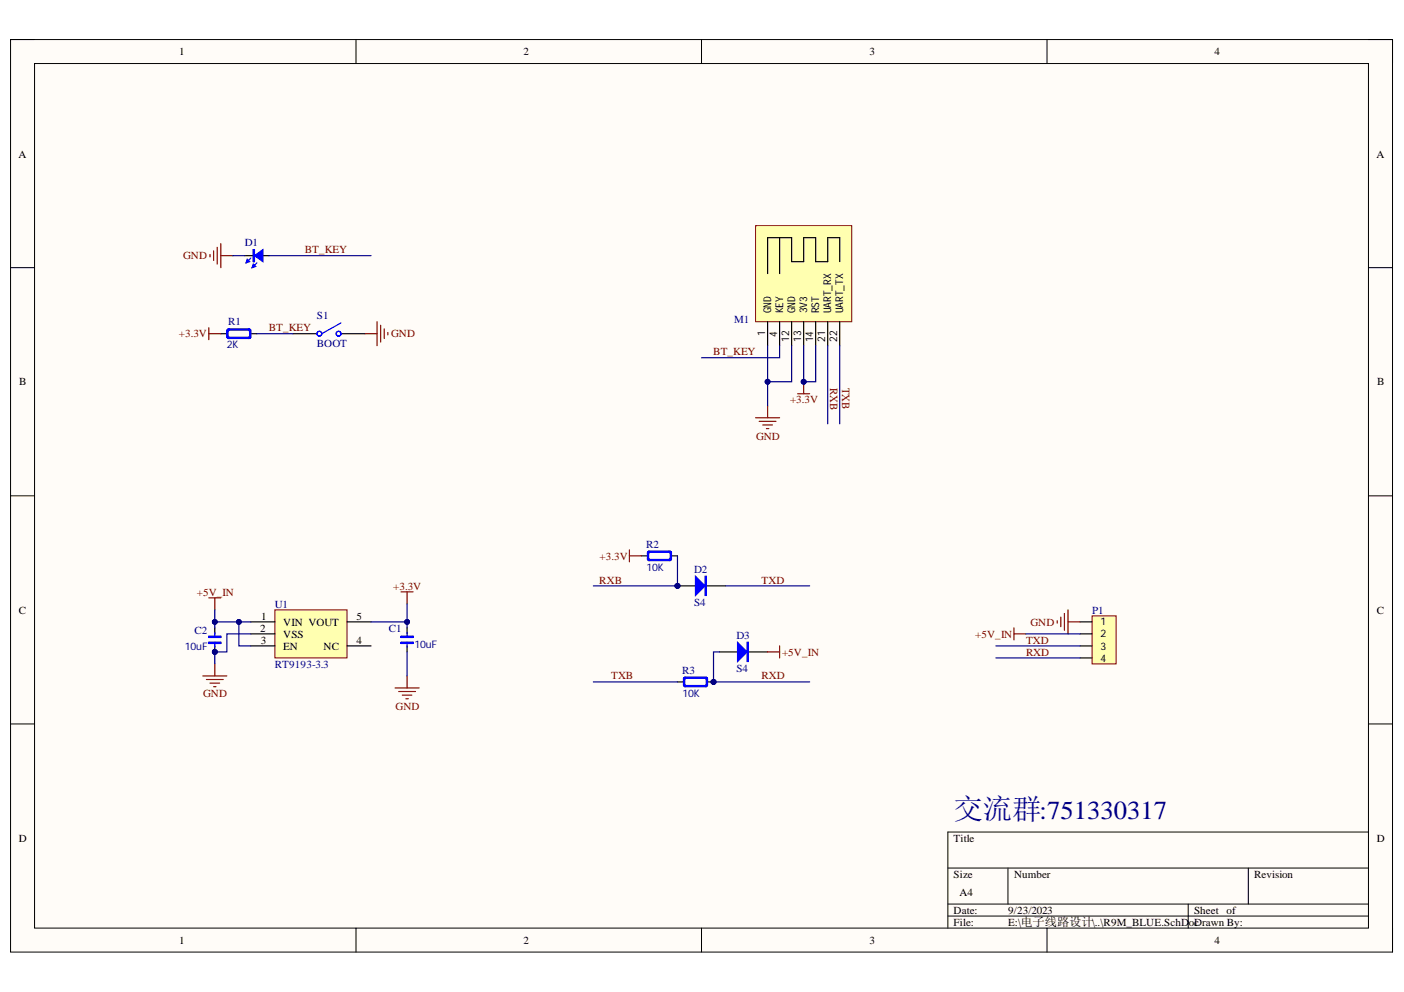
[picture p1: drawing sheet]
<svg xmlns="http://www.w3.org/2000/svg" width="297mm" height="210mm" viewBox="0 0 297 210" stroke-linecap="round" stroke-linejoin="round" font-family="sans-serif">
<defs><g id="words">
<text font-size="6.1" fill="#000080" x="201.8" y="173.4">交流群:751330317</text>
<g font-size="2.3">
<text x="37.9" y="11.7">1</text>
<text x="110.8" y="11.7">2</text>
<text x="184" y="11.7">3</text>
<text x="256.9" y="11.7">4</text>
<text x="3.9" y="33.3">A</text>
<text x="291.2" y="33.3">A</text>
<text x="161.9" y="71.1" transform="rotate(-90 161.9 71.1)">1</text>
<text x="163.2" y="66.3" transform="rotate(-90 163.2 66.3)">GND</text>
<text x="164.4" y="71.2" transform="rotate(-90 164.4 71.2)">4</text>
<text x="165.7" y="66.3" transform="rotate(-90 165.7 66.3)">KEY</text>
<text x="168.2" y="66.3" transform="rotate(-90 168.2 66.3)">GND</text>
<text x="170.8" y="66.3" transform="rotate(-90 170.8 66.3)">3V3</text>
<text x="173.3" y="66.3" transform="rotate(-90 173.3 66.3)">RST</text>
<text x="175.9" y="66.3" transform="rotate(-90 175.9 66.3)">UART_RX</text>
<text x="178.4" y="66.3" transform="rotate(-90 178.4 66.3)">UART_TX</text>
<text x="167" y="72.4" transform="rotate(-90 167 72.4)">12</text>
<text x="169.5" y="72.3" transform="rotate(-90 169.5 72.3)">13</text>
<text x="172" y="72.4" transform="rotate(-90 172 72.4)">14</text>
<text x="174.6" y="72.3" transform="rotate(-90 174.6 72.3)">21</text>
<text x="177.1" y="72.4" transform="rotate(-90 177.1 72.4)">22</text>
<text x="4.1" y="81.5">B</text>
<text x="291.4" y="81.5">B</text>
<text x="4" y="129.8">C</text>
<text x="55.3" y="131.1">1</text>
<text x="75.4" y="131.1">5</text>
<text x="291.3" y="129.8">C</text>
<text x="55" y="133.6">2</text>
<text x="55.2" y="136.2">3</text>
<text x="59.9" y="132.4">VIN VOUT</text>
<text x="59.9" y="134.9">VSS</text>
<text x="59.9" y="137.4">EN</text>
<text x="68.5" y="137.4">NC</text>
<text x="75.4" y="136.2">4</text>
<text x="4" y="178.1">D</text>
<text x="201.8" y="178.1">Title</text>
<text x="291.3" y="178.1">D</text>
<text x="201.8" y="185.7">Size</text>
<text x="214.5" y="185.7">Number</text>
<text x="265.3" y="185.7">Revision</text>
<text x="203" y="189.5">A4</text>
<text x="201.8" y="193.3">Date:</text>
<text x="201.8" y="195.9">File:</text>
<text x="213.3" y="193.3">9/23/2023</text>
<text x="213.3" y="195.9">E:\电子线路设计\..\R9M_BLUE.SchD</text>
<text x="251.5" y="195.9">oDrawn By:</text>
<text x="252.6" y="193.3">Sheet of</text>
<text x="252.6" y="195.9">c</text>
<text x="37.9" y="199.7">1</text>
<text x="110.8" y="199.7">2</text>
<text x="184" y="199.7">3</text>
<text x="256.9" y="199.7">4</text>
</g>
<g font-size="2.3" fill="#000080">
<text x="51.8" y="52.1">D1</text>
<text x="48.2" y="68.8">R1</text>
<text x="67" y="67.6">S1</text>
<text x="155.3" y="68.3">M1</text>
<text x="67" y="73.4">BOOT</text>
<text x="136.7" y="115.9">R2</text>
<text x="146.8" y="121.2">D2</text>
<text x="58.1" y="128.6">U1</text>
<text x="146.8" y="128.3">S4</text>
<text x="231" y="129.8">P1</text>
<text x="41.1" y="134.1">C2</text>
<text x="82.3" y="133.6">C1</text>
<text x="155.8" y="135.2">D3</text>
<text x="58.1" y="141.2">RT9193-3.3</text>
<text x="144.3" y="142.5">R3</text>
<text x="155.8" y="142.3">S4</text>
</g>
<g font-size="2.3" fill="#800000">
<text x="64.5" y="53.6">BT_KEY</text>
<text x="38.8" y="54.9">GND</text>
<text x="37.8" y="71.4">+3.3V</text>
<text x="56.9" y="70.1">BT_KEY</text>
<text x="82.8" y="71.4">GND</text>
<text x="150.9" y="75.2">BT_KEY</text>
<text x="175.6" y="82" transform="rotate(90 175.6 82)">RXB</text>
<text x="178.1" y="82" transform="rotate(90 178.1 82)">TXB</text>
<text x="167.1" y="85.3">+3.3V</text>
<text x="159.9" y="93">GND</text>
<text x="126.9" y="118.4">+3.3V</text>
<text x="83.2" y="124.8">+3.3V</text>
<text x="126.8" y="123.5">RXB</text>
<text x="161.1" y="123.5">TXD</text>
<text x="41.6" y="126">+5V_IN</text>
<text x="206.3" y="134.9">+5V_IN</text>
<text x="217.1" y="136.2">TXD</text>
<text x="218" y="132.4">GND</text>
<text x="129.3" y="143.8">TXB</text>
<text x="161.1" y="143.8">RXD</text>
<text x="165.4" y="138.7">+5V_IN</text>
<text x="217.1" y="138.7">RXD</text>
<text x="43" y="147.6">GND</text>
<text x="83.7" y="150.2">GND</text>
</g>
<g font-size="2.2" fill="#000080">
<text x="48" y="73.6">2K</text>
<text x="136.8" y="120.9">10K</text>
<text x="39.1" y="137.4">10uF</text>
<text x="87.7" y="137.1">10uF</text>
<text x="144.4" y="147.6">10K</text>
</g>
<g font-size="2.2">
<text x="232.8" y="132.3">1</text>
<text x="232.8" y="134.8">2</text>
<text x="232.8" y="137.4">3</text>
<text x="232.8" y="140">4</text>
</g>
</g></defs>
<path d="M2.2 8.4h292.4v193.1h-292.4z" fill-rule="evenodd" fill="#fffcf8"/>
<path d="M2.2 8.4h292.4v193.1h-292.4z" fill="none" stroke="#000" stroke-width=".21"/>
<path d="M7.3 13.4h282.2v183h-282.2z" fill-rule="evenodd" fill="#fffcf8"/>
<g fill="none" stroke="#000" stroke-width=".21">
<path d="M2.2 8.4h5.1M7.3 13.4h282.2v183h-282.2zM75.3 8.4v5M148.4 8.4v5M221.5 8.4v5M289.5 8.4h5.1v5M2.2 56.6h5.1M289.5 56.6h5.1M2.2 104.9h5.1M289.5 104.9h5.1M2.2 153.2h5.1M289.5 153.2h5.1"/>
<path d="M289.5 176.1h-89v20.3M75.3 196.4v5.1M148.4 196.4v5.1M200.5 183.7h89M200.5 191.3h89M200.5 193.8h89M213.3 183.7v7.6M221.5 196.4v5.1M251.4 191.3v5.1M264.1 183.7v7.6M294.6 196.4v5.1"/>
</g>
<g fill="none" stroke="#800000" stroke-width=".25">
<path d="M44.4 53.8v.6M45.2 53.1v2M46 52.3v3.6M46.7 51.6v5M46.7 54.1h2.6M42.9 143h5.1M43.7 143.8h3.5M44.4 144.5h2.1M45.2 145.3h.5M45.4 140.5v2.5M83.6 145.6h5.1M84.3 146.3h3.6"/>
<path d="M85.1 147.1h2M85.9 147.8h.5M86.1 143v2.6"/>
</g>
<path d="M86.1 132.9v1.2M86.1 136.7v1.2" fill="none" stroke="#000" stroke-width=".25"/>
<path d="M84.9 134.6h2.5v.3h-2.5zM84.9 135.9h2.5v.3h-2.5zM84.9 136h2.5M84.9 134.8h2.5M86.1 133.9v1M86.1 135.9v1" fill="none" stroke="#00f" stroke-width=".25"/>
<path d="M84.9 135.9h2.5v.3h-2.5zM84.9 134.6h2.5v.3h-2.5z" fill="none" stroke="#00f" stroke-width=".21"/>
<circle cx="45.4" cy="137.9" r=".51" fill="#000080"/>
<circle cx="45.4" cy="137.9" r=".51" fill="none" stroke="#000080" stroke-width=".21"/>
<path d="M45.4 136.7v1.2" fill="none" stroke="#000" stroke-width=".25"/>
<circle cx="45.4" cy="137.9" r=".51" fill="#000080"/>
<circle cx="45.4" cy="137.9" r=".51" fill="none" stroke="#000080" stroke-width=".21"/>
<path d="M45.4 132.9v1.2" fill="none" stroke="#000" stroke-width=".25"/>
<path d="M44.2 134.6h2.5v.3h-2.5zM44.2 135.9h2.5v.3h-2.5zM44.2 136h2.5M44.2 134.8h2.5M45.4 133.9v1M45.4 135.9v1" fill="none" stroke="#00f" stroke-width=".25"/>
<path d="M44.2 135.9h2.5v.3h-2.5zM44.2 134.6h2.5v.3h-2.5z" fill="none" stroke="#00f" stroke-width=".21"/>
<path d="M231 130.3h5.1v10.2h-5.1z" fill-rule="evenodd" fill="#ffffb0"/>
<path d="M231 130.3h5.1v10.2h-5.1z" fill="none" stroke="#800000" stroke-width=".21"/>
<path d="M51.8 54.1h2M55.6 54.1h1.3M228.5 131.6h2.5M228.5 134.1h2.5M228.5 136.7h2.5M228.5 139.2h2.5" fill="none" stroke="#000" stroke-width=".25"/>
<path d="M214.5 132.9v2.5M214.5 134.1h2.6" fill="none" stroke="#800000" stroke-width=".25"/>
<path d="M53.8 54.1l1.8-1.3v2.6z" fill="#00f"/>
<path d="M53.1 54.6l-1 1M53.8 54.1l1.8-1.3v2.6zM54.3 55.6l-1 1" fill="none" stroke="#00f" stroke-width=".25"/>
<path d="M52.3 54.9l.5 .5-.7 .2z" fill="#00f"/>
<path d="M52.3 54.9l.5 .5-.7 .2z" fill="none" stroke="#00f" stroke-width=".25"/>
<path d="M53.6 55.9l.5 .5-.8 .2z" fill="#00f"/>
<path d="M53.6 55.9l.5 .5-.8 .2zM53.6 52.8h.2v2.6h-.2zM53.7 52.8v2.6" fill="none" stroke="#00f" stroke-width=".25"/>
<path d="M53.6 52.8h.2v2.6h-.2z" fill="none" stroke="#00f" stroke-width=".21"/>
<path d="M84.9 125.2h2.5M86.1 125.2v2.6" fill="none" stroke="#800000" stroke-width=".25"/>
<path d="M58.2 129h15.2v10.2h-15.2z" fill-rule="evenodd" fill="#ffffb0"/>
<path d="M58.2 129h15.2v10.2h-15.2z" fill="none" stroke="#800000" stroke-width=".21"/>
<path d="M53.1 131.6h5.1M53.1 134.1h5.1M53.1 136.7h5.1M73.4 131.6h5.1M73.4 136.7h5.1" fill="none" stroke="#000" stroke-width=".25"/>
<path d="M159.9 88.4h5M160.6 89.2h3.6M161.4 89.9h2M162.1 90.7h.6M162.4 85.9v2.5M44.2 126.5h2.5M45.4 126.5v2.5M223.7 131.3v.5M224.4 130.6v2M225.2 129.8v3.6M226 129.1v5M226 131.6h2.5" fill="none" stroke="#800000" stroke-width=".25"/>
<path d="M159.9 47.7h20.3v20.4h-20.3z" fill-rule="evenodd" fill="#ffffb0"/>
<path d="M159.9 47.7h20.3v20.4h-20.3z" fill="none" stroke="#800000" stroke-width=".21"/>
<g fill="none" stroke="#000" stroke-width=".25">
<path d="M164.9 50.3v7.6M177.7 55.4v-5.1h-2.6v5.1h-2.5v-5.1h-2.6v5.1h-2.5v-5.1h-5.1v7.6M46.7 70.6h1.3M53.1 70.6h1.2M62 70.6h5.1M72.1 70.6h5.1M162.4 68.1v5.1M164.9 68.1v5.1M167.5 68.1v5.1M170 68.1v5.1M172.6 68.1v5.1M175.1 68.1v5.1"/>
<path d="M177.7 68.1v5.1"/>
</g>
<g fill="none" stroke="#00f" stroke-width=".25">
<path d="M48 69.8l.2-.2h4.6l.3 .2v1.6l-.3 .2h-4.6l-.2-.2zM48 71.1l.5 .5M48.1 69.7h4.8v1.8h-4.8zM48.2 70.1l.3-.3h4.1l.2 .3v1l-.2 .3h-4.1l-.3-.3zM48.5 69.6l-.5 .5M52.6 69.6l.5 .5M53.1 71.1l-.5 .5M72.1 68.3l-4 2.3"/>
<circle cx="67.6" cy="70.6" r=".51"/>
<circle cx="71.6" cy="70.6" r=".51"/>
</g>
<path d="M44.2 70.6h2.5M44.2 69.3v2.6M77.2 70.6h2.6M79.8 68.1v5.1M80.5 68.8v3.6M81.3 69.6v2M82.1 70.4v.5M168.8 83.3h2.5M170 80.8v2.5" fill="none" stroke="#800000" stroke-width=".25"/>
<circle cx="170" cy="80.8" r=".51" fill="#000080"/>
<circle cx="170" cy="80.8" r=".51" fill="none" stroke="#000080" stroke-width=".21"/>
<path d="M135.7 117.6h1.3M142.1 117.6h1.2" fill="none" stroke="#000" stroke-width=".25"/>
<path d="M137 116.9l.2-.3h4.6l.3 .3v1.5l-.3 .2h-4.6l-.2-.2zM137 118.1l.5 .5M137.1 116.7h4.8v1.8h-4.8zM137.2 117.1l.3-.2h4l.3 .2v1l-.3 .3h-4l-.3-.3zM137.5 116.6l-.5 .5M141.5 116.6l.6 .5M142.1 118.1l-.6 .5" fill="none" stroke="#00f" stroke-width=".25"/>
<circle cx="143.3" cy="124" r=".51" fill="#000080"/>
<circle cx="143.3" cy="124" r=".51" fill="none" stroke="#000080" stroke-width=".21"/>
<path d="M143.3 124h3.8" fill="none" stroke="#000" stroke-width=".25"/>
<circle cx="143.3" cy="124" r=".51" fill="#000080"/>
<circle cx="143.3" cy="124" r=".51" fill="none" stroke="#000080" stroke-width=".21"/>
<path d="M149.4 124h4.1" fill="none" stroke="#000" stroke-width=".25"/>
<path d="M147.1 121.9l2.1 2.1-2.1 2z" fill="#00f"/>
<path d="M147.1 121.9l2.1 2.1-2.1 2zM149.2 121.9h.2v4.1h-.2zM149.3 121.9v4.1" fill="none" stroke="#00f" stroke-width=".25"/>
<path d="M133.2 116.3v2.6M133.2 117.6h2.5" fill="none" stroke="#800000" stroke-width=".25"/>
<path d="M152.2 137.9h3.8M158.3 137.9h4.1" fill="none" stroke="#000" stroke-width=".25"/>
<path d="M156 135.9l2.1 2-2.1 2.1z" fill="#00f"/>
<path d="M156 135.9l2.1 2-2.1 2.1zM158.1 135.9h.2v4.1h-.2zM158.2 135.9v4.1" fill="none" stroke="#00f" stroke-width=".25"/>
<circle cx="151" cy="144.3" r=".51" fill="#000080"/>
<circle cx="151" cy="144.3" r=".51" fill="none" stroke="#000080" stroke-width=".21"/>
<path d="M149.7 144.3h1.3" fill="none" stroke="#000" stroke-width=".25"/>
<circle cx="151" cy="144.3" r=".51" fill="#000080"/>
<circle cx="151" cy="144.3" r=".51" fill="none" stroke="#000080" stroke-width=".21"/>
<path d="M143.3 144.3h1.3" fill="none" stroke="#000" stroke-width=".25"/>
<path d="M144.6 143.5l.3-.2h4.5l.3 .2v1.6l-.3 .2h-4.5l-.3-.2zM144.6 144.8l.5 .5M144.7 143.4h4.9v1.8h-4.9zM144.9 143.8l.2-.3h4.1l.2 .3v1l-.2 .3h-4.1l-.2-.3zM145.1 143.3l-.5 .5M149.2 143.3l.5 .5M149.7 144.8l-.5 .5" fill="none" stroke="#00f" stroke-width=".25"/>
<path d="M162.4 137.9h2.5M164.9 136.7v2.5" fill="none" stroke="#800000" stroke-width=".25"/>
<path d="M49.3 54.1h2.5M56.9 54.1h21.6M53.1 134.1h-5.1v3.8h-2.6v2.6" fill="none" stroke="#000080" stroke-width=".25"/>
<circle cx="45.4" cy="137.9" r=".51" fill="#000080"/>
<circle cx="45.4" cy="137.9" r=".51" fill="none" stroke="#000080" stroke-width=".21"/>
<path d="M50.5 131.6v5.1h2.6" fill="none" stroke="#000080" stroke-width=".25"/>
<circle cx="50.5" cy="131.6" r=".51" fill="#000080"/>
<circle cx="50.5" cy="131.6" r=".51" fill="none" stroke="#000080" stroke-width=".21"/>
<path d="M45.4 129v2.6" fill="none" stroke="#000080" stroke-width=".25"/>
<circle cx="45.4" cy="131.6" r=".51" fill="#000080"/>
<circle cx="45.4" cy="131.6" r=".51" fill="none" stroke="#000080" stroke-width=".21"/>
<path d="M53.1 131.6h-7.7v1.3" fill="none" stroke="#000080" stroke-width=".25"/>
<circle cx="45.4" cy="131.6" r=".51" fill="#000080"/>
<circle cx="45.4" cy="131.6" r=".51" fill="none" stroke="#000080" stroke-width=".21"/>
<circle cx="50.5" cy="131.6" r=".51" fill="#000080"/>
<circle cx="50.5" cy="131.6" r=".51" fill="none" stroke="#000080" stroke-width=".21"/>
<path d="M78.5 131.6h7.6v1.3M86.1 137.9v5.1" fill="none" stroke="#000080" stroke-width=".25"/>
<circle cx="86.1" cy="131.6" r=".51" fill="#000080"/>
<circle cx="86.1" cy="131.6" r=".51" fill="none" stroke="#000080" stroke-width=".21"/>
<path d="M86.1 127.8v3.8" fill="none" stroke="#000080" stroke-width=".25"/>
<circle cx="86.1" cy="131.6" r=".51" fill="#000080"/>
<circle cx="86.1" cy="131.6" r=".51" fill="none" stroke="#000080" stroke-width=".21"/>
<path d="M162.4 73.2v7.6h5.1v-7.6M175.1 73.2v16.5M177.7 73.2v16.5M210.7 136.7h17.8M210.7 139.2h17.8M217.1 134.1h11.4" fill="none" stroke="#000080" stroke-width=".25"/>
<circle cx="162.4" cy="80.8" r=".51" fill="#000080"/>
<circle cx="162.4" cy="80.8" r=".51" fill="none" stroke="#000080" stroke-width=".21"/>
<path d="M170 73.2v7.6h2.6v-7.6" fill="none" stroke="#000080" stroke-width=".25"/>
<circle cx="170" cy="80.8" r=".51" fill="#000080"/>
<circle cx="170" cy="80.8" r=".51" fill="none" stroke="#000080" stroke-width=".21"/>
<path d="M162.4 80.8v5.1" fill="none" stroke="#000080" stroke-width=".25"/>
<circle cx="162.4" cy="80.8" r=".51" fill="#000080"/>
<circle cx="162.4" cy="80.8" r=".51" fill="none" stroke="#000080" stroke-width=".21"/>
<path d="M54.3 70.6h7.7M164.9 73.2v2.5h-16.5M143.3 117.6v6.4h-17.8M153.5 124h17.8M125.5 144.3h17.8" fill="none" stroke="#000080" stroke-width=".25"/>
<circle cx="143.3" cy="124" r=".51" fill="#000080"/>
<circle cx="143.3" cy="124" r=".51" fill="none" stroke="#000080" stroke-width=".21"/>
<path d="M152.2 137.9h-1.2v6.4h20.3" fill="none" stroke="#000080" stroke-width=".25"/>
<circle cx="151" cy="144.3" r=".51" fill="#000080"/>
<circle cx="151" cy="144.3" r=".51" fill="none" stroke="#000080" stroke-width=".21"/>
<use href="#words"/>
</svg>
